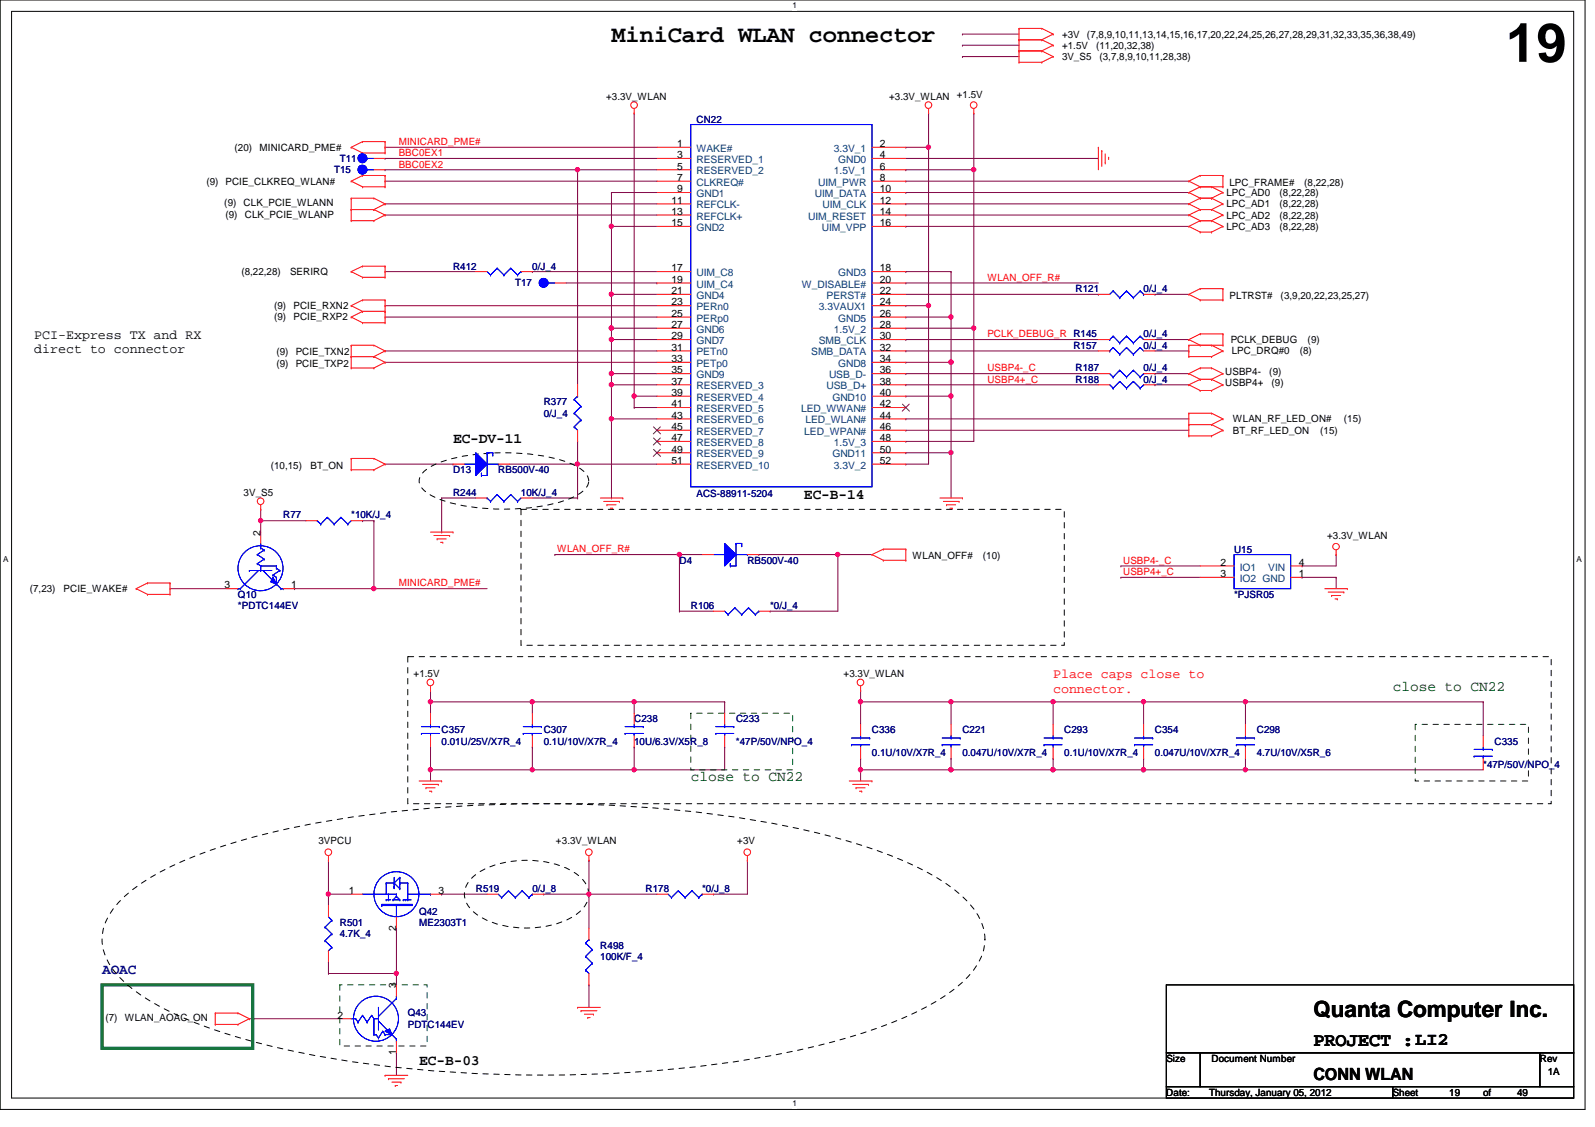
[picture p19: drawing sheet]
<svg xmlns="http://www.w3.org/2000/svg" width="297mm" height="210mm" viewBox="0 0 297 210" stroke-linecap="round" stroke-linejoin="round" font-family="sans-serif">
<defs><g id="words">
<text font-size="10.1" x="280.5" y="11.5">19</text>
<text font-size="4.4" x="113.9" y="7.9">MiniCard WLAN connector</text>
<text font-size="4.2" x="244.6" y="189.4">Quanta Computer Inc.</text>
<text font-size="3.6" x="244.6" y="194.8">PROJECT :LI2</text>
<text font-size="3.1" x="244.6" y="201.1">CONN WLAN</text>
<g font-size="2.7">
<text x="84.4" y="82.4">EC-DV-11</text>
<text x="149.7" y="93">EC-B-14</text>
<text x="78.1" y="198.4">EC-B-03</text>
</g>
<g font-size="2.7" fill="#004000">
<text x="259.4" y="128.7">close to CN22</text>
<text x="128.6" y="145.5">close to CN22</text>
</g>
<text font-size="2.7" fill="#000080" x="19" y="181.5">AOAC</text>
<g font-size="2.5">
<text x="6.4" y="65.8">direct to connector</text>
<text x="6.4" y="63.1">PCI-Express TX and RX</text>
</g>
<g font-size="2.5" fill="#f00">
<text x="196.1" y="129">connector.</text>
<text x="196.1" y="126.4">Place caps close to</text>
</g>
<g font-size="1.9">
<text x="197.8" y="7">+3V</text>
<text x="197.8" y="9.1">+1.5V</text>
<text x="197.8" y="11.2">3V_S5</text>
<text x="202.4" y="7">(7,8,9,10,11,13,14,15,16,17,20,22,24,25,26,27,28,29,31,32,33,35,36,38,49)</text>
<text x="204.1" y="9.1">(11,20,32,38)</text>
<text x="204.8" y="11.2">(3,7,8,9,10,11,28,38)</text>
<text x="112.9" y="18.6">+3.3V_WLAN</text>
<text x="165.6" y="18.6">+3.3V_WLAN</text>
<text x="178.2" y="18.2">+1.5V</text>
<text x="43.7" y="28.1">(20)</text>
<text x="48.3" y="28.1">MINICARD_PME#</text>
<text x="126.1" y="27.4">1</text>
<text x="126.1" y="29.5">3</text>
<text x="163.9" y="29.5">4</text>
<text x="163.9" y="27.4">2</text>
<text x="38.4" y="34.4">(9) PCIE_CLKREQ_WLAN#</text>
<text x="126.1" y="35.8">9</text>
<text x="126.1" y="31.6">5</text>
<text x="126.1" y="33.7">7</text>
<text x="163.9" y="33.7">8</text>
<text x="163.9" y="31.6">6</text>
<text x="163.9" y="35.8">10</text>
<text x="229" y="34.6">LPC_FRAME#</text>
<text x="242.9" y="34.6">(8,22,28)</text>
<text x="41.8" y="38.4">(9)</text>
<text x="42" y="40.5">(9)</text>
<text x="45.4" y="38.4">CLK_PCIE_WLANN</text>
<text x="45.6" y="40.5">CLK_PCIE_WLANP</text>
<text x="125.1" y="37.9">11</text>
<text x="125.1" y="40">13</text>
<text x="163.9" y="40">14</text>
<text x="163.9" y="37.9">12</text>
<text x="228.4" y="36.5">LPC_AD0</text>
<text x="228.4" y="38.6">LPC_AD1</text>
<text x="228.4" y="40.7">LPC_AD2</text>
<text x="238.3" y="36.5">(8,22,28)</text>
<text x="238.3" y="38.6">(8,22,28)</text>
<text x="238.3" y="40.7">(8,22,28)</text>
<text x="125.1" y="42.1">15</text>
<text x="163.9" y="42.1">16</text>
<text x="228.4" y="42.8">LPC_AD3</text>
<text x="238.3" y="42.8">(8,22,28)</text>
<text x="45" y="51.3">(8,22,28)</text>
<text x="54" y="51.3">SERIRQ</text>
<text x="125.1" y="50.5">17</text>
<text x="125.1" y="52.7">19</text>
<text x="163.9" y="50.5">18</text>
<text x="163.9" y="52.7">20</text>
<text x="51" y="59.7">(9)</text>
<text x="51" y="57.6">(9)</text>
<text x="54.6" y="59.7">PCIE_RXP2</text>
<text x="54.6" y="57.6">PCIE_RXN2</text>
<text x="125.1" y="54.8">21</text>
<text x="125.1" y="56.9">23</text>
<text x="125.1" y="59">25</text>
<text x="163.9" y="54.8">22</text>
<text x="163.9" y="59">26</text>
<text x="163.9" y="56.9">24</text>
<text x="229" y="55.7">PLTRST#</text>
<text x="238.5" y="55.7">(3,9,20,22,23,25,27)</text>
<text x="125.1" y="61.1">27</text>
<text x="125.1" y="63.2">29</text>
<text x="125.1" y="65.3">31</text>
<text x="163.9" y="63.2">30</text>
<text x="163.9" y="65.3">32</text>
<text x="163.9" y="61.1">28</text>
<text x="229.2" y="63.9">PCLK_DEBUG</text>
<text x="229.4" y="66">LPC_DRQ#0</text>
<text x="242" y="66">(8)</text>
<text x="243.5" y="63.9">(9)</text>
<text x="51.5" y="68.3">(9)</text>
<text x="51.5" y="66.2">(9)</text>
<text x="55.1" y="68.3">PCIE_TXP2</text>
<text x="55.1" y="66.2">PCIE_TXN2</text>
<text x="125.1" y="67.4">33</text>
<text x="125.1" y="69.6">35</text>
<text x="125.1" y="71.6">37</text>
<text x="163.9" y="67.4">34</text>
<text x="163.9" y="69.6">36</text>
<text x="163.9" y="71.6">38</text>
<text x="228.2" y="69.8">USBP4-</text>
<text x="228.2" y="71.9">USBP4+</text>
<text x="236.4" y="69.8">(9)</text>
<text x="236.8" y="71.9">(9)</text>
<text x="125.1" y="73.7">39</text>
<text x="125.1" y="75.9">41</text>
<text x="125.1" y="78">43</text>
<text x="163.9" y="73.7">40</text>
<text x="163.9" y="75.9">42</text>
<text x="163.9" y="78">44</text>
<text x="125.1" y="80.1">45</text>
<text x="125.1" y="82.2">47</text>
<text x="163.9" y="82.2">48</text>
<text x="163.9" y="80.1">46</text>
<text x="229.6" y="78.7">WLAN_RF_LED_ON#</text>
<text x="229.6" y="80.8">BT_RF_LED_ON</text>
<text x="245.9" y="80.8">(15)</text>
<text x="250.3" y="78.7">(15)</text>
<text x="50.4" y="87.3">(10,15)</text>
<text x="57.8" y="87.3">BT_ON</text>
<text x="125.1" y="84.3">49</text>
<text x="125.1" y="86.4">51</text>
<text x="163.9" y="86.4">52</text>
<text x="163.9" y="84.3">50</text>
<text x="45.4" y="92.4">3V_S5</text>
<text x="48.5" y="99.7" transform="rotate(-90 48.5 99.7)">2</text>
<text x="247.1" y="100.4">+3.3V_WLAN</text>
<text x="170" y="104.1">WLAN_OFF#</text>
<text x="183" y="104.1">(10)</text>
<text x="227.3" y="105.4">2</text>
<text x="227.3" y="107.5">3</text>
<text x="241.9" y="105.4">4</text>
<text x="241.9" y="107.5">1</text>
<text x="5.5" y="110.3">(7,23)</text>
<text x="11.9" y="110.3">PCIE_WAKE#</text>
<text x="41.8" y="109.6">3</text>
<text x="54.2" y="109.6">1</text>
<text x="77" y="126.1">+1.5V</text>
<text x="157.1" y="126.1">+3.3V_WLAN</text>
<text x="59.3" y="157.3">3VPCU</text>
<text x="103.5" y="157.3">+3.3V_WLAN</text>
<text x="137.3" y="157.3">+3V</text>
<text x="65" y="166.5">1</text>
<text x="81.7" y="166.5">3</text>
<text x="73.8" y="173.3" transform="rotate(-90 73.8 173.3)">2</text>
<text x="73.8" y="184.1" transform="rotate(-90 73.8 184.1)">3</text>
<text x="19.6" y="190.2">(7)</text>
<text x="23.2" y="190.2">WLAN_AOAC_ON</text>
<text x="62.9" y="189.7">2</text>
<text x="73.8" y="196.5" transform="rotate(-90 73.8 196.5)">1</text>
<text x="217.2" y="197.8">Size</text>
<text x="225.6" y="197.8">Document Number</text>
<text x="286.7" y="197.8">Rev</text>
<text x="288.2" y="200.3">1A</text>
<text x="217.2" y="204.1">Date:</text>
<text x="225.2" y="204.1">Thursday, January 05, 2012</text>
<text x="259.4" y="204.1">Sheet</text>
<text x="269.9" y="204.1">19</text>
<text x="276.2" y="204.1">of</text>
<text x="282.5" y="204.1">49</text>
</g>
<g font-size="1.9" fill="#000080">
<text x="129.7" y="23">CN22</text>
<text x="62.2" y="32.3">T15</text>
<text x="63.3" y="30.2">T11</text>
<text x="84.4" y="50.2">R412</text>
<text x="96" y="53.3">T17</text>
<text x="99.1" y="50.2">0/J_4</text>
<text x="200.3" y="54.4">R121</text>
<text x="213" y="54.4">0/J_4</text>
<text x="199.9" y="64.9">R157</text>
<text x="213" y="62.8">0/J_4</text>
<text x="213" y="64.9">0/J_4</text>
<text x="200.3" y="69.2">R187</text>
<text x="200.3" y="71.3">R188</text>
<text x="213" y="69.2">0/J_4</text>
<text x="213" y="71.3">0/J_4</text>
<text x="101.3" y="77.6">0/J_4</text>
<text x="101.3" y="75.5">R377</text>
<text x="84.4" y="88.1">D13</text>
<text x="92.8" y="88.1">RB500V-40</text>
<text x="84.4" y="92.4">R244</text>
<text x="97" y="92.4">10K/J_4</text>
<text x="129.7" y="92.6">ACS-88911-5204</text>
<text x="52.7" y="96.6">R77</text>
<text x="65.4" y="96.6">*10K/J_4</text>
<text x="126.5" y="105">D4</text>
<text x="139.2" y="105">RB500V-40</text>
<text x="229.8" y="102.9">U15</text>
<text x="44.3" y="113.5">*PDTC144EV</text>
<text x="44.3" y="111.3">Q10</text>
<text x="128.6" y="113.5">R106</text>
<text x="143.4" y="113.5">*0/J_4</text>
<text x="229.8" y="111.3">*PJSR05</text>
<text x="82.3" y="136.6">C357</text>
<text x="101.3" y="136.6">C307</text>
<text x="118.1" y="134.5">C238</text>
<text x="137.1" y="134.5">C233</text>
<text x="162.4" y="136.6">C336</text>
<text x="179.2" y="136.6">C221</text>
<text x="198.2" y="136.6">C293</text>
<text x="215.1" y="136.6">C354</text>
<text x="234.1" y="136.6">C298</text>
<text x="82.2" y="138.7">0.01U/25V/X7R_4</text>
<text x="101.3" y="138.7">0.1U/10V/X7R_4</text>
<text x="118.1" y="138.7">10U/6.3V/X5R_8</text>
<text x="137.1" y="138.7">*47P/50V/NPO_4</text>
<text x="162.4" y="140.8">0.1U/10V/X7R_4</text>
<text x="179.2" y="140.8">0.047U/10V/X7R_4</text>
<text x="198.2" y="140.8">0.1U/10V/X7R_4</text>
<text x="215.1" y="140.8">0.047U/10V/X7R_4</text>
<text x="234" y="140.8">4.7U/10V/X5R_6</text>
<text x="276.2" y="143">*47P/50V/NPO_4</text>
<text x="278.3" y="138.7">C335</text>
<text x="88.6" y="166.2">R519</text>
<text x="99.1" y="166.2">0/J_8</text>
<text x="120.2" y="166.2">R178</text>
<text x="130.8" y="166.2">*0/J_8</text>
<text x="63.3" y="172.5">R501</text>
<text x="78.1" y="172.5">ME2303T1</text>
<text x="78.1" y="170.3">Q42</text>
<text x="63.3" y="174.6">4.7K_4</text>
<text x="111.8" y="178.8">100K/F_4</text>
<text x="111.8" y="176.7">R498</text>
<text x="75.9" y="191.4">PDTC144EV</text>
<text x="75.9" y="189.3">Q43</text>
</g>
<g font-size="1.9" fill="#f00">
<text x="74.2" y="29.1">BBC0EX1</text>
<text x="74.2" y="27">MINICARD_PME#</text>
<text x="74.2" y="31.2">BBC0EX2</text>
<text x="183.9" y="52.3">WLAN_OFF_R#</text>
<text x="183.9" y="62.8">PCLK_DEBUG_R R145</text>
<text x="183.9" y="71.2">USBP4+_C</text>
<text x="183.9" y="69.2">USBP4-_C</text>
<text x="103.8" y="102.9">WLAN_OFF_R#</text>
<text x="209.2" y="105">USBP4-_C</text>
<text x="209.2" y="107.1">USBP4+_C</text>
<text x="74.2" y="109.2">MINICARD_PME#</text>
</g>
<g font-size="1.9" fill="#004080">
<text x="129.7" y="28.3">WAKE#</text>
<text x="155.3" y="28.3">3.3V_1</text>
<text x="129.7" y="30.4">RESERVED_1</text>
<text x="129.7" y="32.5">RESERVED_2</text>
<text x="129.7" y="34.6">CLKREQ#</text>
<text x="152.4" y="34.6">UIM_PWR</text>
<text x="155.3" y="32.5">1.5V_1</text>
<text x="156.1" y="30.4">GND0</text>
<text x="129.7" y="36.7">GND1</text>
<text x="129.7" y="38.8">REFCLK-</text>
<text x="129.7" y="40.9">REFCLK+</text>
<text x="150.5" y="40.9">UIM_RESET</text>
<text x="151.8" y="36.7">UIM_DATA</text>
<text x="153.2" y="38.8">UIM_CLK</text>
<text x="129.7" y="43">GND2</text>
<text x="153" y="43">UIM_VPP</text>
<text x="129.7" y="51.4">UIM_C8</text>
<text x="129.7" y="53.6">UIM_C4</text>
<text x="149.3" y="53.6">W_DISABLE#</text>
<text x="156.1" y="51.4">GND3</text>
<text x="129.7" y="55.7">GND4</text>
<text x="129.7" y="57.8">PERn0</text>
<text x="129.7" y="59.9">PERp0</text>
<text x="152.5" y="57.8">3.3VAUX1</text>
<text x="153.9" y="55.7">PERST#</text>
<text x="156.1" y="59.9">GND5</text>
<text x="129.7" y="62">GND6</text>
<text x="129.7" y="64.1">GND7</text>
<text x="152.5" y="64.1">SMB_CLK</text>
<text x="155.3" y="62">1.5V_2</text>
<text x="129.7" y="66.2">PETn0</text>
<text x="129.7" y="68.3">PETp0</text>
<text x="129.7" y="70.4">GND9</text>
<text x="151.1" y="66.2">SMB_DATA</text>
<text x="154.4" y="70.4">USB_D-</text>
<text x="156.1" y="68.3">GND8</text>
<text x="129.7" y="72.5">RESERVED_3</text>
<text x="129.7" y="74.6">RESERVED_4</text>
<text x="129.7" y="76.8">RESERVED_5</text>
<text x="149.2" y="76.8">LED_WWAN#</text>
<text x="153.9" y="72.5">USB_D+</text>
<text x="155" y="74.6">GND10</text>
<text x="129.7" y="78.9">RESERVED_6</text>
<text x="129.7" y="81">RESERVED_7</text>
<text x="129.7" y="83.1">RESERVED_8</text>
<text x="149.8" y="81">LED_WPAN#</text>
<text x="150" y="78.9">LED_WLAN#</text>
<text x="155.3" y="83.1">1.5V_3</text>
<text x="129.7" y="85.2">RESERVED_9</text>
<text x="129.7" y="87.3">RESERVED_10</text>
<text x="155" y="85.2">GND11</text>
<text x="155.3" y="87.3">3.3V_2</text>
<text x="230.9" y="106.3">IO1</text>
<text x="236.2" y="106.3">VIN</text>
<text x="230.9" y="108.4">IO2 GND</text>
</g>
<g font-size="1.5">
<text x="147.6" y="1.6">1</text>
<text x=".6" y="104.6">A</text>
<text x="293.6" y="104.6">A</text>
<text x="147.6" y="206.1">1</text>
</g>
</g></defs>
<path d="M0 0h295.2v206.6h-295.2zM2.2 2.1h290.9v202.4h-290.9z" fill="none" stroke="#000" stroke-width=".19"/>
<g fill="#fff">
<path d="M147.6 .2h.8v1.7h-.8z"/>
<path d="M147.6 204.7h.8v1.7h-.8z"/>
<path d="M.6 103.3h1v1.7h-1z"/>
<path d="M293.6 103.3h1v1.7h-1z"/>
</g>
<path d="M168.7 73.8h.1M177.1 67.5h.1M177.1 67.5v6.3h-8.4" fill="none" stroke="#800040" stroke-width=".19"/>
<circle cx="177.1" cy="67.5" r=".4" fill="#f0f"/>
<circle cx="177.1" cy="67.5" r=".4" fill="none" stroke="#f0f" stroke-width=".19"/>
<g fill="none" stroke="#800040" stroke-width=".19">
<path d="M168.7 71.7h.1M168.7 69.6h.1M168.7 71.7h35.9M168.7 69.6h35.9M69.6 109.6h21.1M69.6 109.6h.1M242.5 107.5h.1M242.5 105.4h.1M242.5 107.5h6.3M248.8 107.5h.1M248.8 103.3h.1M248.8 103.3v2.1h-6.3"/>
<path d="M248.8 107.5v2.1"/>
</g>
<circle cx="69.6" cy="109.6" r=".4" fill="#f0f"/>
<circle cx="69.6" cy="109.6" r=".4" fill="none" stroke="#f0f" stroke-width=".19"/>
<path d="M48.6 97h.1M48.6 97v2.1M48.6 97h8.4M67.5 97h.1M67.5 97h2.1M31.7 109.6h10.5M31.7 109.6h.1" fill="none" stroke="#800040" stroke-width=".19"/>
<circle cx="48.5" cy="97" r=".4" fill="#f0f"/>
<circle cx="48.5" cy="97" r=".4" fill="none" stroke="#f0f" stroke-width=".19"/>
<path d="M172.9 56.9h.1M172.9 56.9v29.5M69.6 97h.1M69.6 97v12.6" fill="none" stroke="#800040" stroke-width=".19"/>
<circle cx="172.9" cy="56.9" r=".4" fill="#f0f"/>
<circle cx="172.9" cy="56.9" r=".4" fill="none" stroke="#f0f" stroke-width=".19"/>
<path d="M80.2 139.1h.1M80.2 139.1v4.3" fill="none" stroke="#800040" stroke-width=".19"/>
<circle cx="80.2" cy="143.4" r=".4" fill="#f0f"/>
<circle cx="80.2" cy="143.4" r=".4" fill="none" stroke="#f0f" stroke-width=".19"/>
<path d="M99.1 143.4h19M99.1 143.4h.1" fill="none" stroke="#800040" stroke-width=".19"/>
<circle cx="118.1" cy="143.4" r=".4" fill="#f0f"/>
<circle cx="118.1" cy="143.4" r=".4" fill="none" stroke="#f0f" stroke-width=".19"/>
<circle cx="99.1" cy="143.4" r=".4" fill="#f0f"/>
<circle cx="99.1" cy="143.4" r=".4" fill="none" stroke="#f0f" stroke-width=".19"/>
<path d="M99.1 139.1h.1M99.1 130.7h.1M99.1 130.7v2.1M99.1 139.1v4.3M160.3 143.4h16.8M160.3 143.4h.1M160.3 143.4v2.1M213 143.4h.1M213 143.4h18.9" fill="none" stroke="#800040" stroke-width=".19"/>
<circle cx="177.1" cy="143.4" r=".4" fill="#f0f"/>
<circle cx="177.1" cy="143.4" r=".4" fill="none" stroke="#f0f" stroke-width=".19"/>
<circle cx="160.2" cy="143.4" r=".4" fill="#f0f"/>
<circle cx="160.2" cy="143.4" r=".4" fill="none" stroke="#f0f" stroke-width=".19"/>
<path d="M196.1 143.4h.1M196.1 143.4h16.9" fill="none" stroke="#800040" stroke-width=".19"/>
<circle cx="213" cy="143.4" r=".4" fill="#f0f"/>
<circle cx="213" cy="143.4" r=".4" fill="none" stroke="#f0f" stroke-width=".19"/>
<circle cx="196.1" cy="143.4" r=".4" fill="#f0f"/>
<circle cx="196.1" cy="143.4" r=".4" fill="none" stroke="#f0f" stroke-width=".19"/>
<path d="M177.1 143.4h.1M177.1 143.4h19" fill="none" stroke="#800040" stroke-width=".19"/>
<circle cx="196.1" cy="143.4" r=".4" fill="#f0f"/>
<circle cx="196.1" cy="143.4" r=".4" fill="none" stroke="#f0f" stroke-width=".19"/>
<circle cx="177.1" cy="143.4" r=".4" fill="#f0f"/>
<circle cx="177.1" cy="143.4" r=".4" fill="none" stroke="#f0f" stroke-width=".19"/>
<path d="M160.3 130.7h.1M160.3 130.7v4.2M177.1 130.7h.1M177.1 130.7h19M196.1 130.7h.1M196.1 130.7v4.2" fill="none" stroke="#800040" stroke-width=".19"/>
<circle cx="196.1" cy="130.7" r=".4" fill="#f0f"/>
<circle cx="196.1" cy="130.7" r=".4" fill="none" stroke="#f0f" stroke-width=".19"/>
<circle cx="177.1" cy="130.7" r=".4" fill="#f0f"/>
<circle cx="177.1" cy="130.7" r=".4" fill="none" stroke="#f0f" stroke-width=".19"/>
<path d="M160.3 128.6h.1M160.3 128.6v2.1M177.1 130.7h.1M177.1 130.7v4.2M213 130.7h.1M213 130.7v4.2M213 141.3h.1M213 141.3v2.1" fill="none" stroke="#800040" stroke-width=".19"/>
<circle cx="213" cy="143.4" r=".4" fill="#f0f"/>
<circle cx="213" cy="143.4" r=".4" fill="none" stroke="#f0f" stroke-width=".19"/>
<path d="M213 130.7h.1M213 130.7h18.9" fill="none" stroke="#800040" stroke-width=".19"/>
<circle cx="231.9" cy="130.7" r=".4" fill="#f0f"/>
<circle cx="231.9" cy="130.7" r=".4" fill="none" stroke="#f0f" stroke-width=".19"/>
<circle cx="213" cy="130.7" r=".4" fill="#f0f"/>
<circle cx="213" cy="130.7" r=".4" fill="none" stroke="#f0f" stroke-width=".19"/>
<path d="M160.3 130.7h16.8M160.3 130.7h.1" fill="none" stroke="#800040" stroke-width=".19"/>
<circle cx="160.2" cy="130.7" r=".4" fill="#f0f"/>
<circle cx="160.2" cy="130.7" r=".4" fill="none" stroke="#f0f" stroke-width=".19"/>
<g fill="none" stroke="#800040" stroke-width=".19">
<path d="M80.2 128.6h.1M80.2 130.7h.1M80.2 128.6v4.2M196.1 130.7h.1M196.1 130.7h16.9M231.9 130.7h44.3M231.9 130.7h.1M231.9 130.7v4.2M80.2 143.4h.1M80.2 143.4v2.1M160.3 141.3h.1M160.3 141.3v2.1"/>
<path d="M177.1 141.3h.1M177.1 141.3v2.1M196.1 141.3h.1M196.1 141.3v2.1M231.9 141.3h.1M231.9 141.3v2.1"/>
</g>
<circle cx="231.9" cy="143.4" r=".4" fill="#f0f"/>
<circle cx="231.9" cy="143.4" r=".4" fill="none" stroke="#f0f" stroke-width=".19"/>
<path d="M99.1 130.7h19M99.1 130.7h.1" fill="none" stroke="#800040" stroke-width=".19"/>
<circle cx="99.1" cy="130.7" r=".4" fill="#f0f"/>
<circle cx="99.1" cy="130.7" r=".4" fill="none" stroke="#f0f" stroke-width=".19"/>
<path d="M156 103.3h.1M156 103.3v10.5" fill="none" stroke="#800040" stroke-width=".19"/>
<circle cx="156" cy="103.3" r=".4" fill="#f0f"/>
<circle cx="156" cy="103.3" r=".4" fill="none" stroke="#f0f" stroke-width=".19"/>
<path d="M126.5 103.3h.1M126.5 113.8h.1M126.5 103.3v10.5M126.5 103.3h4.3M126.5 113.8h6.4M141.3 103.3h.1M141.3 103.3h21.1M156 103.3h.1" fill="none" stroke="#800040" stroke-width=".19"/>
<circle cx="126.5" cy="103.3" r=".4" fill="#f0f"/>
<circle cx="126.5" cy="103.3" r=".4" fill="none" stroke="#f0f" stroke-width=".19"/>
<g fill="none" stroke="#800040" stroke-width=".19">
<path d="M71.7 33.7h50.6M71.7 33.7h.1M118.1 21.1h.1M118.1 21.1v52.7M172.9 27.4h.1M172.9 27.4v29.5h-4.2M168.7 56.9h.1M215.1 69.6h.1M215.1 71.7h.1M215.1 69.6h6.3M215.1 71.7h6.3M48.6 94.9h.1"/>
<path d="M48.6 94.9v2.1M54.9 109.6h14.7M54.9 109.6h.1M103.3 103.3h.1M103.3 103.3h23.2M143.4 113.8h.1M143.4 113.8h12.6"/>
</g>
<circle cx="172.9" cy="27.4" r=".4" fill="#f0f"/>
<circle cx="172.9" cy="27.4" r=".4" fill="none" stroke="#f0f" stroke-width=".19"/>
<path d="M107.6 31.6h.1M107.6 31.6h14.7" fill="none" stroke="#800040" stroke-width=".19"/>
<circle cx="107.5" cy="31.6" r=".4" fill="#f0f"/>
<circle cx="107.5" cy="31.6" r=".4" fill="none" stroke="#f0f" stroke-width=".19"/>
<g fill="none" stroke="#800040" stroke-width=".19">
<path d="M71.7 29.5h50.6M71.7 29.5h.1M168.7 33.7h.1M168.7 35.9h.1M168.7 38h.1M168.7 33.7h52.7M168.7 35.9h52.7M168.7 38h52.7M71.7 56.9h50.6M71.7 59.1h50.6M71.7 50.6h16.9M71.7 50.6h.1"/>
<path d="M71.7 56.9h.1M71.7 59.1h.1M99.1 50.6h23.2M99.1 50.6h.1M168.7 40h.1M168.7 42.2h.1M168.7 40h52.7M168.7 42.2h52.7M71.7 67.5h50.6M71.7 65.4h50.6M71.7 67.5h.1M71.7 65.4h.1"/>
<path d="M118.1 75.9h.1M118.1 73.8h.1M118.1 73.8v2.1M118.1 75.9h4.2M168.7 67.5h.1M168.7 67.5h8.4M168.7 84.3h.1M168.7 84.3h8.4M177.1 84.3h.1M177.1 84.3v8.5"/>
</g>
<circle cx="177.1" cy="84.3" r=".4" fill="#f0f"/>
<circle cx="177.1" cy="84.3" r=".4" fill="none" stroke="#f0f" stroke-width=".19"/>
<path d="M168.7 27.4h.1M172.9 21.1h.1M172.9 21.1v6.3h-4.2M113.9 42.2h.1M113.9 42.2h8.4" fill="none" stroke="#800040" stroke-width=".19"/>
<circle cx="113.8" cy="42.1" r=".4" fill="#f0f"/>
<circle cx="113.8" cy="42.1" r=".4" fill="none" stroke="#f0f" stroke-width=".19"/>
<path d="M71.7 38h50.6M71.7 38h.1M113.9 35.9h.1M113.9 35.9v18.9M71.7 40h50.6M71.7 40h.1M113.9 42.2h.1M177.1 73.8h.1M177.1 73.8v10.5" fill="none" stroke="#800040" stroke-width=".19"/>
<circle cx="177.1" cy="73.8" r=".4" fill="#f0f"/>
<circle cx="177.1" cy="73.8" r=".4" fill="none" stroke="#f0f" stroke-width=".19"/>
<path d="M113.9 61.1h.1M113.9 61.1v2.1" fill="none" stroke="#800040" stroke-width=".19"/>
<circle cx="113.8" cy="61.1" r=".4" fill="#f0f"/>
<circle cx="113.8" cy="61.1" r=".4" fill="none" stroke="#f0f" stroke-width=".19"/>
<path d="M181.4 21.1h.1M181.4 21.1v10.5M113.9 63.2h.1M113.9 63.2v6.4M118.1 73.8h.1M118.1 73.8h4.2" fill="none" stroke="#800040" stroke-width=".19"/>
<circle cx="118.1" cy="73.8" r=".4" fill="#f0f"/>
<circle cx="118.1" cy="73.8" r=".4" fill="none" stroke="#f0f" stroke-width=".19"/>
<path d="M168.7 31.6h.1M168.7 31.6h12.7M181.4 31.6h.1M181.4 31.6v29.5M168.7 52.7h.1M168.7 50.6h.1M168.7 50.6h8.4M168.7 52.7h35.9M177.1 50.6h.1M177.1 50.6v8.5M113.9 78h.1M113.9 78h8.4" fill="none" stroke="#800040" stroke-width=".19"/>
<circle cx="181.3" cy="61.1" r=".4" fill="#f0f"/>
<circle cx="181.3" cy="61.1" r=".4" fill="none" stroke="#f0f" stroke-width=".19"/>
<circle cx="181.3" cy="31.6" r=".4" fill="#f0f"/>
<circle cx="181.3" cy="31.6" r=".4" fill="none" stroke="#f0f" stroke-width=".19"/>
<path d="M177.1 59.1h.1M177.1 59.1v8.4M168.7 61.1h.1M168.7 61.1h12.7M181.4 61.1h.1M181.4 61.1v21.1h-12.7M168.7 82.2h.1M168.7 86.4h.1M168.7 86.4h4.2" fill="none" stroke="#800040" stroke-width=".19"/>
<circle cx="177.1" cy="67.5" r=".4" fill="#f0f"/>
<circle cx="177.1" cy="67.5" r=".4" fill="none" stroke="#f0f" stroke-width=".19"/>
<circle cx="177.1" cy="59" r=".4" fill="#f0f"/>
<circle cx="177.1" cy="59" r=".4" fill="none" stroke="#f0f" stroke-width=".19"/>
<path d="M168.7 59.1h.1M168.7 59.1h8.4M113.9 69.6h.1M113.9 69.6h8.4" fill="none" stroke="#800040" stroke-width=".19"/>
<circle cx="113.8" cy="69.6" r=".4" fill="#f0f"/>
<circle cx="113.8" cy="69.6" r=".4" fill="none" stroke="#f0f" stroke-width=".19"/>
<path d="M113.9 63.2h.1M113.9 63.2h8.4" fill="none" stroke="#800040" stroke-width=".19"/>
<circle cx="113.8" cy="63.2" r=".4" fill="#f0f"/>
<circle cx="113.8" cy="63.2" r=".4" fill="none" stroke="#f0f" stroke-width=".19"/>
<path d="M113.9 54.8h.1M113.9 54.8v6.3M113.9 54.8h8.4M113.9 61.1h.1M113.9 61.1h8.4" fill="none" stroke="#800040" stroke-width=".19"/>
<circle cx="113.8" cy="61.1" r=".4" fill="#f0f"/>
<circle cx="113.8" cy="61.1" r=".4" fill="none" stroke="#f0f" stroke-width=".19"/>
<circle cx="113.8" cy="54.8" r=".4" fill="#f0f"/>
<circle cx="113.8" cy="54.8" r=".4" fill="none" stroke="#f0f" stroke-width=".19"/>
<path d="M71.7 27.4h50.6M71.7 27.4h.1M113.9 35.9h.1M113.9 35.9h8.4M113.9 71.7h.1M113.9 71.7h8.4M168.7 63.2h.1M168.7 65.4h.1M168.7 63.2h35.9M168.7 65.4h35.9" fill="none" stroke="#800040" stroke-width=".19"/>
<circle cx="113.8" cy="71.6" r=".4" fill="#f0f"/>
<circle cx="113.8" cy="71.6" r=".4" fill="none" stroke="#f0f" stroke-width=".19"/>
<path d="M113.9 71.7h.1M113.9 71.7v6.3M118.1 130.7h.1M118.1 130.7v2.1" fill="none" stroke="#800040" stroke-width=".19"/>
<circle cx="118.1" cy="130.7" r=".4" fill="#f0f"/>
<circle cx="118.1" cy="130.7" r=".4" fill="none" stroke="#f0f" stroke-width=".19"/>
<path d="M113.9 69.6h.1M113.9 69.6v2.1M208.7 105.4h.1M208.7 107.5h.1M208.7 105.4h14.8M208.7 107.5h14.8M80.2 130.7h18.9M80.2 130.7h.1M118.1 139.1h.1M118.1 139.1v4.3" fill="none" stroke="#800040" stroke-width=".19"/>
<circle cx="80.2" cy="130.7" r=".4" fill="#f0f"/>
<circle cx="80.2" cy="130.7" r=".4" fill="none" stroke="#f0f" stroke-width=".19"/>
<g fill="none" stroke="#800040" stroke-width=".19">
<path d="M179.2 6.3h.1M179.2 8.4h.1M179.2 10.5h.1M179.2 6.3h10.6M179.2 8.4h10.6M179.2 10.5h10.6M168.7 29.5h35.9M204.6 29.5h.1M168.7 54.8h35.9M204.6 54.8h.1M215.1 54.8h.1M215.1 54.8h6.3"/>
<path d="M113.9 78v14.8M113.9 92.8h.1M118.1 130.7h.1M118.1 130.7h16.9M135 130.7h.1M135 139.1h.1M135 139.1v4.3h-16.9M135 130.7v2.1M276.2 130.7h.1M276.2 130.7v6.3M80.2 143.4h18.9M80.2 143.4h.1"/>
<path d="M118.1 143.4h.1M231.9 143.4h44.3M231.9 143.4h.1"/>
</g>
<circle cx="113.8" cy="78" r=".4" fill="#f0f"/>
<circle cx="113.8" cy="78" r=".4" fill="none" stroke="#f0f" stroke-width=".19"/>
<g fill="none" stroke="#800040" stroke-width=".19">
<path d="M71.7 31.6h35.9M71.7 31.6h.1M107.6 31.6h.1M107.6 31.6v40.1M215.1 63.2h6.3M215.1 65.4h6.3M221.4 63.2h.1M221.4 65.4h.1M71.7 86.4h12.7M84.4 86.4h.1M94.9 86.4h27.4M107.6 86.4h.1"/>
<path d="M107.6 82.2h.1M107.6 82.2v4.2"/>
</g>
<circle cx="107.5" cy="86.4" r=".4" fill="#f0f"/>
<circle cx="107.5" cy="86.4" r=".4" fill="none" stroke="#f0f" stroke-width=".19"/>
<g fill="none" stroke="#800040" stroke-width=".19">
<path d="M105.4 52.7h16.9M122.3 52.7h.1M82.3 92.8h6.3M82.3 92.8h.1M82.3 99.1h.1M82.3 92.8v6.3M99.1 92.8h8.5M107.6 92.8h.1M107.6 86.4h.1M107.6 86.4v6.4M61.2 166.5h.1M61.2 166.5h4.2"/>
<path d="M73.8 172.9h.1M73.8 172.9v8.4"/>
</g>
<circle cx="73.8" cy="181.3" r=".4" fill="#f0f"/>
<circle cx="73.8" cy="181.3" r=".4" fill="none" stroke="#f0f" stroke-width=".19"/>
<path d="M109.7 166.5h.1M109.7 166.5v6.4M109.7 166.5h12.6M61.2 181.3h.1M61.2 181.3h12.6M73.8 181.3h.1M73.8 196.1h.1M73.8 181.3v2.1M73.8 196.1v4.2M109.7 183.4h.1M109.7 183.4v4.2" fill="none" stroke="#800040" stroke-width=".19"/>
<circle cx="109.7" cy="166.5" r=".4" fill="#f0f"/>
<circle cx="109.7" cy="166.5" r=".4" fill="none" stroke="#f0f" stroke-width=".19"/>
<path d="M61.2 166.5h.1M61.2 179.2h.1M61.2 160.2h.1M61.2 160.2v8.5M61.2 179.2v2.1M46.4 189.7h16.9M46.4 189.7h.1" fill="none" stroke="#800040" stroke-width=".19"/>
<circle cx="61.1" cy="166.5" r=".4" fill="#f0f"/>
<circle cx="61.1" cy="166.5" r=".4" fill="none" stroke="#f0f" stroke-width=".19"/>
<path d="M168.7 78h.1M168.7 78h52.7M168.7 80.1h.1M168.7 80.1h52.7M82.3 166.5h8.4M82.3 166.5h.1M101.3 166.5h.1M109.7 160.2h.1M109.7 160.2v6.3h-8.4M132.9 166.5h.1M139.2 160.2h.1M139.2 160.2v6.3h-6.3" fill="none" stroke="#800040" stroke-width=".19"/>
<g fill="none" stroke="#f00" stroke-width=".19">
<path d="M189.8 7.4h.1M189.8 5.3h.1M189.8 9.5h.1M189.8 11.6h.1M189.8 5.3h4.2M189.8 7.4h4.2M189.8 5.3v6.3M189.8 9.5h4.2M189.8 11.6h4.2M194 5.3h.1M194 7.4h.1M194 9.5h.1"/>
<path d="M194 11.6h.1M194 5.3l2.1 1M194 7.4l2.1 1M194 9.5l2.1 1M196.1 6.3h.1M196.1 8.4h.1M196.1 10.5h.1M196.1 6.3l-2.1 1.1M196.1 8.4l-2.1 1.1M196.1 10.5l-2.1 1.1M65.4 33.7h.1M65.4 27.4h.1"/>
<path d="M65.4 39h.1M65.4 36.9h.1M65.4 36.9h4.2M65.4 39h4.2M65.4 36.9v4.2M65.4 33.7l2.1 1.1M65.4 27.4l2.1 1.1M67.5 32.7l-2.1 1M67.5 26.4l-2.1 1M67.5 32.7h.1M67.5 34.8h.1M67.5 26.4h.1"/>
<path d="M67.5 28.5h.1M67.5 32.7h4.2M67.5 26.4h4.2M67.5 34.8h4.2M67.5 28.5h4.2M69.6 36.9h.1M69.6 39h.1M69.6 36.9l2.1 1.1M69.6 39l2.1 1M71.7 32.7h.1M71.7 34.8h.1M71.7 26.4h.1"/>
<path d="M71.7 28.5h.1M71.7 38h.1M71.7 26.4v2.1M71.7 32.7v2.1M71.7 38l-2.1 1M118.1 21.1h.1M118.1 20.2v.9M172.9 21.1h.1M172.9 20.2v.9M181.4 21.1h.1M181.4 20.2v.9M204.6 27.4h.1"/>
<path d="M204.6 27.4v4.2M205.2 28.1h.1M205.2 28.1v2.9M205.8 30.4h.1M205.8 28.7v1.7M206.5 29.3h.1M206.5 29.3v.4M221.4 35.9h.1M221.4 38h.1M221.4 33.7h.1M221.4 35.9l2.1 1M221.4 38l2.1 1"/>
<path d="M221.4 33.7l2.1 1.1M223.5 34.8h.1M223.5 36.9h.1M223.5 39h.1M223.5 32.7h.1M223.5 34.8h4.2M223.5 34.8l-2.1 1.1M223.5 36.9h2.1M223.5 36.9l-2.1 1.1M223.5 39h2.1M223.5 39l-2.1 1M223.5 32.7l-2.1 1"/>
<path d="M223.5 32.7h4.2M225.6 34.8h.1M225.6 36.9h.1M225.6 39h.1M225.6 34.8l2.1 1.1M225.6 36.9l2.1 1.1M225.6 39l2.1 1M227.7 35.9l-2.1 1M227.7 38l-2.1 1M227.7 35.9h.1M227.7 38h.1M227.7 34.8h.1"/>
<path d="M227.7 32.7h.1M227.7 32.7v2.1M65.4 59.1h.1M65.4 56.9h.1M65.4 41.1h.1M65.4 50.6h.1M65.4 50.6l2.1 1M65.4 59.1l2.1 1M65.4 56.9l2.1 1.1M65.4 41.1h4.2M67.5 58l-2.1 1.1M67.5 55.9l-2.1 1"/>
<path d="M67.5 58h.1M67.5 55.9h.1M67.5 49.6h.1M67.5 51.6h.1M67.5 58h4.2M67.5 55.9h4.2M67.5 49.6l-2.1 1M67.5 51.6h4.2M67.5 49.6h4.2M69.6 41.1h.1M71.7 58h.1M71.7 55.9h.1"/>
<path d="M71.7 40h.1M71.7 51.6h.1M71.7 49.6h.1M71.7 49.6v2M71.7 55.9v4.2M71.7 40l-2.1 1.1M221.4 40h.1M221.4 42.2h.1M221.4 54.8h.1M221.4 40l2.1 1.1M221.4 42.2l2.1 1M221.4 54.8l2.1 1.1"/>
<path d="M223.5 41.1h.1M223.5 43.2h.1M223.5 55.9h.1M223.5 53.8h.1M223.5 41.1h2.1M223.5 41.1l-2.1 1.1M223.5 43.2h2.1M223.5 55.9h4.2M223.5 53.8l-2.1 1M223.5 53.8h4.2M225.6 41.1h.1M225.6 43.2h.1"/>
<path d="M225.6 41.1l2.1 1.1M227.7 40l-2.1 1.1M227.7 42.2l-2.1 1M227.7 40h.1M227.7 42.2h.1M227.7 55.9h.1M227.7 53.8h.1M227.7 53.8v2.1M65.4 68.5h.1M65.4 66.4h.1M65.4 64.3h.1M65.4 66.4h4.2"/>
<path d="M65.4 64.3v4.2M65.4 64.3h4.2M65.4 68.5h4.2M67.5 60.1h.1M67.5 60.1h4.2M69.6 66.4h.1M69.6 68.5h.1M69.6 64.3h.1M69.6 66.4l2.1 1.1M69.6 64.3l2.1 1.1M71.7 67.5h.1M71.7 65.4h.1"/>
<path d="M71.7 60.1h.1M71.7 67.5l-2.1 1M71.7 65.4l-2.1 1M221.4 69.6h.1M221.4 71.7h.1M221.4 63.2h.1M221.4 66.4h.1M221.4 64.3h.1M221.4 77h.1M221.4 79.1h.1M221.4 64.3h6.3M221.4 69.6l2.1 1.1"/>
<path d="M221.4 71.7l2.1 1M221.4 63.2l2.1 1.1M221.4 64.3v2.1M221.4 77v4.2M221.4 79.1h4.2M221.4 66.4h4.2M221.4 77h4.2M223.5 70.7h.1M223.5 68.5h.1M223.5 72.7h.1M223.5 62.2h.1M223.5 64.3h.1"/>
<path d="M223.5 70.7h2.1M223.5 68.5l-2.1 1.1M223.5 72.7h2.1M223.5 70.7l-2.1 1M223.5 62.2l-2.1 1M223.5 68.5h2.1M223.5 62.2h4.2M225.6 70.7h.1M225.6 68.5h.1M225.6 72.7h.1M225.6 64.3h.1M225.6 66.4h.1"/>
<path d="M225.6 77h.1M225.6 79.1h.1M225.6 64.3l2.1 1.1M225.6 68.5l2.1 1.1M225.6 70.7l2.1 1M225.6 77l2.1 1M225.6 79.1l2.1 1M227.7 69.6l-2.1 1.1M227.7 71.7l-2.1 1M227.7 78l-2.1 1.1M227.7 69.6h.1M227.7 71.7h.1"/>
<path d="M227.7 64.3h.1M227.7 62.2h.1M227.7 65.4h.1M227.7 78h.1M227.7 62.2v2.1M227.7 65.4l-2.1 1M48.6 94.9h.1M48.6 94v.9M65.4 87.5h.1M65.4 85.4h.1M65.4 85.4v2.1M65.4 85.4h4.2"/>
<path d="M65.4 87.5h4.2M69.6 87.5h.1M69.6 85.4h.1M69.6 85.4l2.1 1M71.7 86.4h.1M71.7 86.4l-2.1 1.1M80.2 99.1h4.2M80.8 99.7h2.9M83.7 99.7h.1M84.4 99.1h.1M111.8 92.8h4.2M112.4 93.4h3"/>
<path d="M113 94h1.7M113 94h.1M113.7 94.7h.4M114.1 94.7h.1M115.4 93.4h.1M116 92.8h.1M175 92.8h4.2M175.7 93.4h2.9M176.3 94h1.7M176.3 94h.1M176.9 94.7h.4M177.3 94.7h.1"/>
<path d="M178.6 93.4h.1M179.2 92.8h.1M221.4 81.2h.1M221.4 81.2h4.2M225.6 81.2h.1M227.7 80.1l-2.1 1.1M227.7 80.1h.1M25.4 109.6h.1M25.4 109.6l2.1 1.1M27.5 108.6h.1M27.5 110.7h.1M27.5 108.6l-2.1 1"/>
<path d="M27.5 110.7h4.2M27.5 108.6h4.2M31.7 110.7h.1M31.7 108.6h.1M31.7 108.6v2.1M81.4 100.4h.1M81.4 100.4h1.7M82 101h.5M82.5 101h.1M162.4 103.3h.1M162.4 103.3l2.1 1.1M164.5 102.3h4.2"/>
<path d="M164.5 104.4h.1M164.5 102.3h.1M164.5 104.4h4.2M164.5 102.3l-2.1 1M168.7 104.4h.1M168.7 102.3h.1M168.7 102.3v2.1M246.7 109.6h4.2M247.4 110.3h2.9M248 110.9h1.7M248 110.9h.1M248.6 111.5h.4"/>
<path d="M248.8 103.3h.1M248.8 102.4v.9M249 111.5h.1M250.3 110.3h.1M250.9 109.6h.1M80.2 128.6h.1M80.2 127.8v.8M160.3 128.6h.1M160.3 127.8v.8M61.2 159.4v.8M78.1 145.5h4.2M78.7 146.1h2.9"/>
<path d="M79.3 146.7h1.7M79.3 146.7h.1M80 147.4h.4M80.4 147.4h.1M81.6 146.1h.1M82.3 145.5h.1M109.7 159.4v.8M139.2 159.4v.8M158.2 145.5h4.2M158.8 146.1h3M159.4 146.7h.1M159.4 146.7h1.7"/>
<path d="M160.1 147.4h.4M160.5 147.4h.1M161.8 146.1h.1M162.4 145.5h.1M61.2 160.2h.1M109.7 160.2h.1M139.2 160.2h.1M40.1 188.7h.1M40.1 190.8h.1M40.1 188.7v2.1M40.1 190.8h4.2M40.1 188.7h4.2"/>
<path d="M44.3 188.7h.1M44.3 190.8h.1M44.3 188.7l2.1 1M46.4 189.7l-2.1 1.1M46.4 189.7h.1M107.6 187.6h.1M107.6 187.6h4.2M108.2 188.3h3M108.2 188.3h.1M108.8 188.9h1.7M109.5 189.5h.4M109.5 189.5h.1"/>
<path d="M110.5 188.9h.1M71.7 200.3h.1M71.7 200.3h4.2M72.3 200.9h3M72.3 200.9h.1M73 201.5h1.7M73.6 202.2h.1M73.6 202.2h.4M74.7 201.5h.1"/>
<circle cx="118.1" cy="19.6" r=".62"/>
<circle cx="172.9" cy="19.6" r=".62"/>
<circle cx="181.3" cy="19.6" r=".62"/>
<circle cx="48.5" cy="93.4" r=".62"/>
<circle cx="248.8" cy="101.8" r=".61"/>
<circle cx="80.2" cy="127.1" r=".62"/>
<circle cx="160.2" cy="127.1" r=".62"/>
<circle cx="61.1" cy="158.7" r=".62"/>
<circle cx="109.7" cy="158.7" r=".62"/>
<circle cx="139.2" cy="158.7" r=".62"/>
</g>
<path d="M217.2 183.4h75.9v12.7h-75.9zM217.2 196.1h6.3v6.3h-6.3zM223.5 196.1h63.3v6.3h-63.3zM286.8 196.1h6.3v6.3h-6.3zM217.2 202.4h42.2v2.1h-42.2zM259.4 202.4h33.7v2.1h-33.7z" fill="none" stroke="#000" stroke-width=".19"/>
<path d="M79 87.8a14.1 14.1 0 0 1 6.4-2.7 42.4 42.4 0 0 1 19.6 .8 9 9 0 0 1 4.2 2.5 2.08 2.08 0 0 1-.5 2.9 15.6 15.6 0 0 1-7.9 3 39.8 39.8 0 0 1-19.3-1.4 6 6 0 0 1-3.3-2.7 2.2 2.2 0 0 1 .8-2.4zM97 94.9h101.2v25.3h-101.2zM75.9 122.3h213v27.4h-213zM21.9 168.2a38.1 38.1 0 0 1 14.2-8.7 141.6 141.6 0 0 1 33.1-7.8 253.7 253.7 0 0 1 73.5 1.4 106.4 106.4 0 0 1 29.5 9.1 26.8 26.8 0 0 1 9.6 7.7 8.6 8.6 0 0 1 0 10.1 22.3 22.3 0 0 1-7.1 6.3 75.5 75.5 0 0 1-19.2 7.6 212.3 212.3 0 0 1-54.3 6.3 222.8 222.8 0 0 1-50.2-5.2 85.1 85.1 0 0 1-23.3-8.7 22.3 22.3 0 0 1-7-6.3 8.6 8.6 0 0 1 0-10.1zM88.1 163.3a15.1 15.1 0 0 1 9.9-3.1 15.2 15.2 0 0 1 10.1 3.1 4 4 0 0 1 0 6.4 15.2 15.2 0 0 1-10.1 3.1 15.1 15.1 0 0 1-9.9-3.1 4 4 0 0 1 0-6.4z" fill="none" stroke="#000" stroke-width=".19" stroke-dasharray="1 1 1 1 1 1 1 1"/>
<path d="M128.6 132.8h19v10.6h-19zM263.6 134.9h21v10.6h-21z" fill="none" stroke="#004000" stroke-width=".19" stroke-dasharray="1 1 1 1 1 1 1 1"/>
<path d="M63.3 183.4h16.2v11.4h-16.2z" fill="none" stroke="#008000" stroke-width=".19" stroke-dasharray="1 1 1 1 1 1 1 1"/>
<path d="M19 183.4h28.1v11.8h-28.1z" fill="none" stroke="#008000" stroke-width=".59"/>
<path d="M50.8 107.5l.7 1.3-1.1-.4z" fill="#00f"/>
<g fill="none" stroke="#00f" stroke-width=".19">
<path d="M44.3 109.6h.1M44.3 109.6h.4M44.7 109.6h.1M46.4 106.3h.1M46.4 106.3h4.2M47.9 103.3h.1M47.9 105h.1M47.9 103.3l1.3 .8M47.9 105l.7 .4M48.1 106.3l-3.4 3.3M48.6 102.1h.1M48.6 105.4h.1"/>
<path d="M48.6 106.3h.1M48.6 101.2v.9M48.6 105.4v.9M48.6 102.1l.6 .3M48.6 105.4h2.9M49 106.3l1.6 1.6M49.2 102.4h.1M49.2 104.1h.1M49.2 102.4l-1.3 .9M49.2 104.1l-1.3 .9M50.6 107.9h.1M50.8 107.1h.1"/>
<path d="M50.8 107.1l.7 .4M50.8 107.5l.7 1.3-1.1-.4zM51.5 105.4h.1M51.5 105.8h.1M51.5 107.5h.1M51.5 108.8h.1M51.5 108.8l.8 .8M51.5 105.4v.4M51.5 107.5v1.3M51.5 105.8l.6 .5M52.1 106.3h.1M52.1 106.3l-1.3 .8"/>
<path d="M52.3 109.6h.1M52.3 109.6h.4M52.7 109.6h.1"/>
<circle cx="48.5" cy="105.8" r="4.2"/>
</g>
<path d="M50.8 107.5l.7 1.3-1.1-.4z" fill="#00f"/>
<g fill="none" stroke="#00f" stroke-width=".19">
<path d="M206.7 63.2h.1M206.7 69.6l.6 .6M207.3 62.6l1.2 1.3M207.3 62.6h.1M207.3 70.2h.1M207.3 62.6l-.6 .6M208.5 63.9h.1M208.5 69h.1M208.5 69l1.3 1.2M208.5 69l-1.2 1.2M209.8 62.6l1.3 1.3M209.8 62.6h.1"/>
<path d="M209.8 70.2h.1M209.8 62.6l-1.3 1.3M211.1 63.9h.1M211.1 69h.1M211.1 69l1.2 1.2M211.1 69l-1.3 1.2M212.3 62.6l.7 .6M212.3 62.6h.1M212.3 70.2h.1M212.3 62.6l-1.2 1.3M213 69.6h.1M213 69.6l-.7 .6"/>
<path d="M44.3 109.6h.1M44.3 109.6h.4M44.7 109.6h.1M46.4 106.3h.1M46.4 106.3h4.2M47.9 103.3h.1M47.9 105h.1M47.9 103.3l1.3 .8M47.9 105l.7 .4M48.1 106.3l-3.4 3.3M48.6 102.1h.1M48.6 105.4h.1"/>
<path d="M48.6 106.3h.1M48.6 101.2v.9M48.6 105.4v.9M48.6 102.1l.6 .3M48.6 105.4h2.9M49 106.3l1.6 1.6M49.2 102.4h.1M49.2 104.1h.1M49.2 102.4l-1.3 .9M49.2 104.1l-1.3 .9M50.6 107.9h.1M50.8 107.1h.1"/>
<path d="M50.8 107.1l.7 .4M50.8 107.5l.7 1.3-1.1-.4zM51.5 105.4h.1M51.5 105.8h.1M51.5 107.5h.1M51.5 108.8h.1M51.5 108.8l.8 .8M51.5 105.4v.4M51.5 107.5v1.3M51.5 105.8l.6 .5M52.1 106.3h.1M52.1 106.3l-1.3 .8"/>
<path d="M52.3 109.6h.1M52.3 109.6h.4M52.7 109.6h.1M97.4 136.6h.1M97.4 135.3h3.4M97.4 136.6h3.4M99.1 135.3h.1M99.1 136.6h.1M99.1 134.9v.4M99.1 136.6v.4M100.8 135.3h.1M158.6 138.7h.1"/>
<path d="M158.6 137.5h3.4M158.6 138.7h3.4M160.3 137.5h.1M160.3 138.7h.1M160.3 137v.5M160.3 138.7v.4M162 137.5h.1M60.5 172.7h.1M60.5 175.2h.1M60.5 172.7l1.3 1.2M60.5 175.2l1.3 1.2M61.2 177.1h.1"/>
<path d="M61.2 170.8l.6 .6M61.8 171.4h.1M61.8 173.9h.1M61.8 176.4h.1M61.8 171.4l-1.3 1.3M61.8 173.9l-1.3 1.3M61.8 176.4l-.6 .7M92.8 166.5l.6 .7M93.4 167.2h.1M94.7 165.9l-1.3 1.3M94.7 165.9h.1M94.7 165.9l1.3 1.3"/>
<path d="M96 167.2h.1M97.2 165.9h.1M97.2 165.9l1.3 1.3M97.2 165.9l-1.2 1.3M98.5 167.2h.1M99.1 166.5l-.6 .7M99.1 166.5h.1"/>
<circle cx="48.5" cy="105.8" r="4.2"/>
</g>
<g fill="none" stroke="#f00" stroke-width=".19">
<path d="M204.6 63.2h2.1M204.6 69.6h2.1M213 63.2h2.1M213 69.6h2.1M48.6 99.1v2.1M42.2 109.6h2.1M52.7 109.6h2.2M99.1 132.8v2.1M99.1 137v2.1M160.3 134.9v2.1M160.3 139.1v2.2M61.2 168.7v2.1"/>
<path d="M61.2 177.1v2.1M90.7 166.5h2.1M99.1 166.5h2.2"/>
</g>
<circle cx="67.5" cy="31.6" r=".83" fill="#00f"/>
<g fill="none" stroke="#00f" stroke-width=".19">
<path d="M68.4 31.6h1.2M68.4 31.6h.1"/>
<circle cx="67.5" cy="31.6" r=".83"/>
</g>
<circle cx="67.5" cy="31.6" r=".83" fill="#00f"/>
<g fill="none" stroke="#00f" stroke-width=".19">
<path d="M68.4 31.6h1.2M68.4 31.6h.1"/>
<circle cx="67.5" cy="31.6" r=".83"/>
</g>
<path d="M69.6 31.6h2.1" fill="none" stroke="#f00" stroke-width=".19"/>
<path d="M71.7 192.1l.9-.5 .4 1.1z" fill="#00f"/>
<g fill="none" stroke="#00f" stroke-width=".19">
<path d="M65.4 189.7h.8M66.2 189.7h.1M66.2 189.7l.5 .7M66.7 190.4h.1M67.5 189.1h.1M67.5 189.1l.9 1.3M67.5 189.1l-.8 1.3M68.4 190.4h.1M69.2 189.1h.1M69.2 189.1l.4 .6M69.2 189.1l-.8 1.3M69.6 189.7h.1"/>
<path d="M69.6 192.7h.1M69.6 189.7h.9M69.6 189.7v3M69.6 192.7h.5M70.1 192.7h.1M70.1 192.7l.4 .6M70.5 189.7h.1M70.5 187.6h.1M70.5 193.3h.1M70.5 187.6v4.3M70.5 190.2l1.6 1.7M71.3 192.1h.1"/>
<path d="M71.3 192.1l.4 .6M71.3 192.1l-.8 1.2M71.7 192.7h.1M71.7 192.7h1.3M71.7 192.1l.9-.5 .4 1.1zM72.1 191.9h.1M73 192.7h.1M73 192.7l.8 .8M73.8 194h.1M73.8 193.5h.1M73.8 186h.1M73.8 185.5h.1"/>
<path d="M73.8 185.5v.5M73.8 193.5v.5M73.8 186l-3.3 3.3"/>
<circle cx="70" cy="189.7" r="4.2"/>
</g>
<path d="M71.7 192.1l.9-.5 .4 1.1z" fill="#00f"/>
<g fill="none" stroke="#00f" stroke-width=".19">
<path d="M65.4 189.7h.8M66.2 189.7h.1M66.2 189.7l.5 .7M66.7 190.4h.1M67.5 189.1h.1M67.5 189.1l.9 1.3M67.5 189.1l-.8 1.3M68.4 190.4h.1M69.2 189.1h.1M69.2 189.1l.4 .6M69.2 189.1l-.8 1.3M69.6 189.7h.1"/>
<path d="M69.6 192.7h.1M69.6 189.7h.9M69.6 189.7v3M69.6 192.7h.5M70.1 192.7h.1M70.1 192.7l.4 .6M70.5 189.7h.1M70.5 187.6h.1M70.5 193.3h.1M70.5 187.6v4.3M70.5 190.2l1.6 1.7M71.3 192.1h.1"/>
<path d="M71.3 192.1l.4 .6M71.3 192.1l-.8 1.2M71.7 192.7h.1M71.7 192.7h1.3M71.7 192.1l.9-.5 .4 1.1zM72.1 191.9h.1M73 192.7h.1M73 192.7l.8 .8M73.8 194h.1M73.8 193.5h.1M73.8 186h.1M73.8 185.5h.1"/>
<path d="M73.8 185.5v.5M73.8 193.5v.5M73.8 186l-3.3 3.3"/>
<circle cx="70" cy="189.7" r="4.2"/>
</g>
<path d="M63.3 189.7h2.1M73.8 183.4v2.1M73.8 194v2.1" fill="none" stroke="#f00" stroke-width=".19"/>
<circle cx="67.5" cy="29.5" r=".83" fill="#00f"/>
<g fill="none" stroke="#00f" stroke-width=".19">
<path d="M68.4 29.5h1.2M68.4 29.5h.1"/>
<circle cx="67.5" cy="29.5" r=".83"/>
</g>
<circle cx="67.5" cy="29.5" r=".83" fill="#00f"/>
<g fill="none" stroke="#00f" stroke-width=".19">
<path d="M68.4 29.5h1.2M68.4 29.5h.1M90.7 92.8l.7 .6M90.7 92.8h.1M91.4 93.4h.1M92.6 92.1h.1M92.6 92.1l-1.2 1.3M92.6 92.1l1.2 1.3M93.8 93.4h.1M95.1 92.1h.1M95.1 92.1l-1.3 1.3M95.1 92.1l1.3 1.3"/>
<path d="M96.4 93.4h.1M97 92.8l-.6 .6"/>
<circle cx="67.5" cy="29.5" r=".83"/>
</g>
<path d="M69.6 29.5h2.1M88.6 92.8h2.1M97 92.8h2.1" fill="none" stroke="#f00" stroke-width=".19"/>
<path d="M135 101.2l2.1 2.1-2.1 2.1z" fill="#00f"/>
<g fill="none" stroke="#00f" stroke-width=".19">
<path d="M132.9 103.3h2.1M135 101.2l2.1 2.1-2.1 2.1zM135 103.3h.1M136 105.4h.1M136 105h.1M136 105v.4M137.1 101.2h.1M137.1 101.2v4.2h-1.1M137.1 103.3h2.1M137.1 101.2h1M138.1 101.2h.1M138.1 101.6h.1"/>
<path d="M138.1 101.2v.4M139.2 103.3h.1"/>
</g>
<path d="M135 101.2l2.1 2.1-2.1 2.1z" fill="#00f"/>
<g fill="none" stroke="#00f" stroke-width=".19">
<path d="M132.9 103.3h2.1M135 101.2l2.1 2.1-2.1 2.1zM135 103.3h.1M136 105.4h.1M136 105h.1M136 105v.4M137.1 101.2h.1M137.1 101.2v4.2h-1.1M137.1 103.3h2.1M137.1 101.2h1M138.1 101.2h.1M138.1 101.6h.1"/>
<path d="M138.1 101.2v.4M139.2 103.3h.1M67.5 166.5h6.3M71.1 168.7h.1M71.1 168.4h.1M71.1 168.4v.3M71.1 168.4h5.7M71.3 168.4h.1M71.9 167.6h.9M71.9 167.6h.1M71.9 164.5h.1M71.9 164.5v2"/>
<path d="M71.9 164.5h1.5M72.3 167.6h.1M72.3 166.5v1.1M73.2 167.6h.1M73.2 167.6h1.3M73.4 164.5h.1M73.4 165.3h.1M73.4 165.1h.1M73.4 163.4v2.1M73.4 164.5l1.1 1M73.8 166.5h.1M73.8 168.7h.1"/>
<path d="M73.8 167h.1M73.8 166.5v.5M73.8 168.7v2.1M73.8 167l-.6 .6M73.8 167l.7 .6M74.5 164.5h1.4M74.5 163.4l-1.1 1.1M74.5 164.5h.1M74.5 165.5h.1M74.5 163.4h.1M74.5 167.6h.1M74.5 163.4v2.1"/>
<path d="M75.1 167.6h1.5M75.1 167.6h.1M75.5 167.6h.1M75.9 167.6h.1M75.9 164.5h.1M75.9 166.5h4.3M75.9 164.5v3.1M76.8 168.4h.1M76.8 168.4v.3h-5.7M80.2 166.5h.1M109 178.1h.1M109 175.6h.1"/>
<path d="M109 178.1l1.3 1.3M109 175.6l1.3 1.3M109.7 175h.1M109.7 175l-.7 .6M110.3 179.4l-1.3 1.3M110.3 176.9l-1.3 1.2M110.3 179.4h.1M110.3 176.9h.1M109 180.7l.7 .6M109 180.7h.1"/>
<circle cx="73.8" cy="166.5" r="4.2"/>
</g>
<path d="M130.8 103.3h2.1M139.2 103.3h2.1M65.4 166.5h2.1M73.8 170.8v2.1M80.2 166.5h2.1M109.7 172.9v2.1M109.7 181.3v2.1" fill="none" stroke="#f00" stroke-width=".19"/>
<circle cx="101.2" cy="52.7" r=".83" fill="#00f"/>
<g fill="none" stroke="#00f" stroke-width=".19">
<path d="M102.1 52.7h1.2M102.1 52.7h.1"/>
<circle cx="101.2" cy="52.7" r=".83"/>
</g>
<circle cx="101.2" cy="52.7" r=".83" fill="#00f"/>
<g fill="none" stroke="#00f" stroke-width=".19">
<path d="M128.6 23.2h33.8v67.5h-33.8zM90.7 50.6l.7 .6M91.4 51.2h.1M92.6 50l-1.2 1.2M92.6 50h.1M92.6 50l1.2 1.2M93.8 51.2h.1M95.1 50h.1M95.1 50l1.3 1.2M95.1 50l-1.3 1.2M96.4 51.2h.1M97 50.6l-.6 .6"/>
<path d="M97 50.6h.1M102.1 52.7h1.2M102.1 52.7h.1M207.3 54.2h.1M207.3 54.2l1.2 1.3M207.3 54.2l-.6 .6M208.5 55.5h.1M209.8 54.2l-1.3 1.3M209.8 54.2h.1M209.8 54.2l1.3 1.3M211.1 55.5h.1M212.3 54.2l-1.2 1.3"/>
<path d="M212.3 54.2h.1M212.3 54.2l.7 .6M213 54.8h.1M206.7 65.4h.1M206.7 71.7l.6 .6M207.3 64.7l1.2 1.3M207.3 64.7h.1M207.3 72.3h.1M207.3 64.7l-.6 .7M208.5 66h.1M208.5 71h.1M208.5 71l1.3 1.3"/>
<path d="M208.5 71l-1.2 1.3M209.8 64.7l1.3 1.3M209.8 64.7h.1M209.8 72.3h.1M209.8 64.7l-1.3 1.3M211.1 66h.1M211.1 71h.1M211.1 71l1.2 1.3M211.1 71l-1.3 1.3M212.3 64.7l.7 .7M212.3 64.7h.1M212.3 72.3h.1"/>
<path d="M212.3 64.7l-1.2 1.3M213 71.7h.1M213 71.7l-.7 .6M59.1 97l.6 .6M59.1 97h.1M59.7 97.6h.1M61 96.4l1.2 1.2M61 96.4h.1M61 96.4l-1.3 1.2M62.2 97.6h.1M63.5 96.4h.1M63.5 96.4l-1.3 1.2"/>
<path d="M63.5 96.4l1.3 1.2M64.8 97.6h.1M65.4 97l-.6 .6M135 113.8l.6 .7M135.6 114.5h.1M136.9 113.2l-1.3 1.3M136.9 113.2h.1M136.9 113.2l1.2 1.3M138.1 114.5h.1M139.4 113.2l-1.3 1.3M139.4 113.2h.1M139.4 113.2l1.3 1.3"/>
<path d="M140.7 114.5h.1M141.3 113.8h.1M141.3 113.8l-.6 .7M229.8 103.3h10.6v6.3h-10.6zM78.5 136.6h3.3M78.5 136.6h.1M78.5 135.3h3.3M80.2 135.3h.1M80.2 136.6h.1M80.2 134.9v.4M80.2 136.6v.4M81.8 135.3h.1"/>
<path d="M116.4 136.6h.1M116.4 135.3h3.4M116.4 136.6h3.4M118.1 135.3h.1M118.1 136.6h.1M118.1 134.9v.4M118.1 136.6v.4M119.8 135.3h.1M133.3 136.6h3.3M133.3 136.6h.1M133.3 135.3h3.3M135 135.3h.1"/>
<path d="M135 136.6h.1M135 134.9v.4M135 136.6v.4M136.6 135.3h.1M230.2 138.7h.1M230.2 137.5h3.4M230.2 138.7h3.4M231.9 138.7h.1M231.9 137.5h.1M231.9 137v.5M231.9 138.7v.4M233.6 137.5h.1"/>
<path d="M274.5 139.6h3.4M276.2 139.6h.1M276.2 139.1v.5M277.9 139.6h.1M274.5 140.8h3.4M274.5 140.8h.1M276.2 140.8h.1M276.2 140.8v.5M124.4 166.5l.6 .7M125 167.2h.1M126.3 165.9h.1M126.3 165.9l1.3 1.3"/>
<path d="M126.3 165.9l-1.3 1.3M127.6 167.2h.1M128.9 165.9l-1.3 1.3M128.9 165.9h.1M128.9 165.9l1.2 1.3M130.1 167.2h.1M130.8 166.5h.1M130.8 166.5l-.7 .7"/>
<circle cx="101.2" cy="52.7" r=".83"/>
</g>
<g fill="none" stroke="#f00" stroke-width=".19">
<path d="M122.3 27.4h6.3M122.3 29.5h6.3M122.3 31.6h6.3M122.3 33.7h6.3M122.3 35.9h6.3M122.3 38h6.3M162.4 27.4h6.3M162.4 29.5h6.3M162.4 31.6h6.3M162.4 33.7h6.3M162.4 35.9h6.3M162.4 38h6.3"/>
<path d="M88.6 50.6h2.1M97 50.6h2.1M103.3 52.7h2.1M122.3 52.7h6.3M122.3 50.6h6.3M122.3 40h6.3M122.3 42.2h6.3M122.3 54.8h6.3M122.3 56.9h6.3M122.3 59.1h6.3M162.4 52.7h6.3M162.4 50.6h6.3"/>
<path d="M162.4 40h6.3M162.4 42.2h6.3M162.4 54.8h6.3M162.4 56.9h6.3M162.4 59.1h6.3M204.6 54.8h2.1M213 54.8h2.1M122.3 65.4h6.3M122.3 61.1h6.3M122.3 63.2h6.3M122.3 67.5h6.3M122.3 69.6h6.3"/>
<path d="M122.3 71.7h6.3M122.3 73.8h6.3M122.3 75.9h6.3M122.3 78h6.3M162.4 65.4h6.3M162.4 61.1h6.3M162.4 63.2h6.3M162.4 67.5h6.3M162.4 69.6h6.3M162.4 71.7h6.3M162.4 73.8h6.3M162.4 75.9h6.3"/>
<path d="M162.4 78h6.3M204.6 65.4h2.1M204.6 71.7h2.1M213 65.4h2.1M213 71.7h2.1M57 97h2.1M65.4 97h2.1M122.3 80.1h6.3M122.3 82.2h6.3M122.3 84.3h6.3M122.3 86.4h6.3M162.4 80.1h6.3"/>
<path d="M162.4 82.2h6.3M162.4 84.3h6.3M162.4 86.4h6.3M132.9 113.8h2.1M141.3 113.8h2.1M223.5 105.4h6.3M223.5 107.5h6.3M240.4 105.4h2.1M240.4 107.5h2.1M80.2 132.8v2.1M80.2 137v2.1M118.1 132.8v2.1"/>
<path d="M118.1 137v2.1M135 132.8v2.1M135 137v2.1M231.9 134.9v2.1M231.9 139.1v2.2M276.2 137v2.1M276.2 141.3v2.1M122.3 166.5h2.1M130.8 166.5h2.1"/>
</g>
<path d="M121.7 79.5l1.3 1.3M123 79.5l-1.3 1.3M168.1 75.3l1.3 1.3M169.3 75.3l-1.3 1.3M121.7 81.6l1.3 1.3M121.7 83.7l1.3 1.3M123 81.6l-1.3 1.3M123 83.7l-1.3 1.3" fill="none" stroke="#804000" stroke-width=".19"/>
<path d="M88.6 84.3l2.1 2.1-2.1 2.2z" fill="#00f"/>
<g fill="none" stroke="#00f" stroke-width=".19">
<path d="M86.5 86.4h2.1M88.6 84.3l2.1 2.1-2.1 2.2zM88.6 86.4h.1M89.7 88.6h.1M89.7 88.1h.1M89.7 88.1v.5M90.7 84.3h.1M90.7 84.3v4.3h-1M90.7 86.4h2.1M90.7 84.3h1.1M91.8 84.3h.1M91.8 84.8h.1"/>
<path d="M91.8 84.3v.5M92.8 86.4h.1"/>
</g>
<path d="M88.6 84.3l2.1 2.1-2.1 2.2z" fill="#00f"/>
<g fill="none" stroke="#00f" stroke-width=".19">
<path d="M106.9 79.5l.7 .6M106.9 79.5h.1M106.9 77h.1M106.9 74.4h.1M106.9 77l1.3 1.2M106.9 74.4l1.3 1.3M107.6 73.8h.1M107.6 73.8l-.7 .6M108.2 78.2l-1.3 1.3M108.2 75.7l-1.3 1.3M108.2 78.2h.1M108.2 75.7h.1"/>
<path d="M86.5 86.4h2.1M88.6 84.3l2.1 2.1-2.1 2.2zM88.6 86.4h.1M89.7 88.6h.1M89.7 88.1h.1M89.7 88.1v.5M90.7 84.3h.1M90.7 84.3v4.3h-1M90.7 86.4h2.1M90.7 84.3h1.1M91.8 84.3h.1M91.8 84.8h.1"/>
<path d="M91.8 84.3v.5M92.8 86.4h.1M175.5 138.7h.1M175.5 137.5h3.3M175.5 138.7h3.3M177.1 137.5h.1M177.1 138.7h.1M177.1 137v.5M177.1 138.7v.4M178.8 137.5h.1M194.4 138.7h3.4M194.4 138.7h.1"/>
<path d="M194.4 137.5h3.4M196.1 137.5h.1M196.1 138.7h.1M196.1 137v.5M196.1 138.7v.4M197.8 137.5h.1M211.3 138.7h3.4M211.3 138.7h.1M211.3 137.5h3.4M213 137.5h.1M213 138.7h.1M213 137v.5"/>
<path d="M213 138.7v.4M214.7 137.5h.1"/>
</g>
<path d="M107.6 71.7v2.1M84.4 86.4h2.1M92.8 86.4h2.1M107.6 80.1v2.1M177.1 134.9v2.1M177.1 139.1v2.2M196.1 134.9v2.1M196.1 139.1v2.2M213 134.9v2.1M213 139.1v2.2" fill="none" stroke="#f00" stroke-width=".19"/>
<circle cx="177.1" cy="67.5" r=".4" fill="#f0f"/>
<circle cx="177.1" cy="67.5" r=".4" fill="none" stroke="#f0f" stroke-width=".19"/>
<circle cx="69.6" cy="109.6" r=".4" fill="#f0f"/>
<circle cx="69.6" cy="109.6" r=".4" fill="none" stroke="#f0f" stroke-width=".19"/>
<circle cx="48.5" cy="97" r=".4" fill="#f0f"/>
<circle cx="48.5" cy="97" r=".4" fill="none" stroke="#f0f" stroke-width=".19"/>
<circle cx="172.9" cy="56.9" r=".4" fill="#f0f"/>
<circle cx="172.9" cy="56.9" r=".4" fill="none" stroke="#f0f" stroke-width=".19"/>
<circle cx="80.2" cy="143.4" r=".4" fill="#f0f"/>
<circle cx="80.2" cy="143.4" r=".4" fill="none" stroke="#f0f" stroke-width=".19"/>
<circle cx="118.1" cy="143.4" r=".4" fill="#f0f"/>
<circle cx="118.1" cy="143.4" r=".4" fill="none" stroke="#f0f" stroke-width=".19"/>
<circle cx="99.1" cy="143.4" r=".4" fill="#f0f"/>
<circle cx="99.1" cy="143.4" r=".4" fill="none" stroke="#f0f" stroke-width=".19"/>
<circle cx="177.1" cy="143.4" r=".4" fill="#f0f"/>
<circle cx="177.1" cy="143.4" r=".4" fill="none" stroke="#f0f" stroke-width=".19"/>
<circle cx="160.2" cy="143.4" r=".4" fill="#f0f"/>
<circle cx="160.2" cy="143.4" r=".4" fill="none" stroke="#f0f" stroke-width=".19"/>
<circle cx="213" cy="143.4" r=".4" fill="#f0f"/>
<circle cx="213" cy="143.4" r=".4" fill="none" stroke="#f0f" stroke-width=".19"/>
<circle cx="196.1" cy="143.4" r=".4" fill="#f0f"/>
<circle cx="196.1" cy="143.4" r=".4" fill="none" stroke="#f0f" stroke-width=".19"/>
<circle cx="196.1" cy="143.4" r=".4" fill="#f0f"/>
<circle cx="196.1" cy="143.4" r=".4" fill="none" stroke="#f0f" stroke-width=".19"/>
<circle cx="177.1" cy="143.4" r=".4" fill="#f0f"/>
<circle cx="177.1" cy="143.4" r=".4" fill="none" stroke="#f0f" stroke-width=".19"/>
<circle cx="196.1" cy="130.7" r=".4" fill="#f0f"/>
<circle cx="196.1" cy="130.7" r=".4" fill="none" stroke="#f0f" stroke-width=".19"/>
<circle cx="177.1" cy="130.7" r=".4" fill="#f0f"/>
<circle cx="177.1" cy="130.7" r=".4" fill="none" stroke="#f0f" stroke-width=".19"/>
<circle cx="213" cy="143.4" r=".4" fill="#f0f"/>
<circle cx="213" cy="143.4" r=".4" fill="none" stroke="#f0f" stroke-width=".19"/>
<circle cx="231.9" cy="130.7" r=".4" fill="#f0f"/>
<circle cx="231.9" cy="130.7" r=".4" fill="none" stroke="#f0f" stroke-width=".19"/>
<circle cx="213" cy="130.7" r=".4" fill="#f0f"/>
<circle cx="213" cy="130.7" r=".4" fill="none" stroke="#f0f" stroke-width=".19"/>
<circle cx="160.2" cy="130.7" r=".4" fill="#f0f"/>
<circle cx="160.2" cy="130.7" r=".4" fill="none" stroke="#f0f" stroke-width=".19"/>
<circle cx="231.9" cy="143.4" r=".4" fill="#f0f"/>
<circle cx="231.9" cy="143.4" r=".4" fill="none" stroke="#f0f" stroke-width=".19"/>
<circle cx="99.1" cy="130.7" r=".4" fill="#f0f"/>
<circle cx="99.1" cy="130.7" r=".4" fill="none" stroke="#f0f" stroke-width=".19"/>
<circle cx="156" cy="103.3" r=".4" fill="#f0f"/>
<circle cx="156" cy="103.3" r=".4" fill="none" stroke="#f0f" stroke-width=".19"/>
<circle cx="126.5" cy="103.3" r=".4" fill="#f0f"/>
<circle cx="126.5" cy="103.3" r=".4" fill="none" stroke="#f0f" stroke-width=".19"/>
<circle cx="172.9" cy="27.4" r=".4" fill="#f0f"/>
<circle cx="172.9" cy="27.4" r=".4" fill="none" stroke="#f0f" stroke-width=".19"/>
<circle cx="107.5" cy="31.6" r=".4" fill="#f0f"/>
<circle cx="107.5" cy="31.6" r=".4" fill="none" stroke="#f0f" stroke-width=".19"/>
<circle cx="177.1" cy="84.3" r=".4" fill="#f0f"/>
<circle cx="177.1" cy="84.3" r=".4" fill="none" stroke="#f0f" stroke-width=".19"/>
<circle cx="113.8" cy="42.1" r=".4" fill="#f0f"/>
<circle cx="113.8" cy="42.1" r=".4" fill="none" stroke="#f0f" stroke-width=".19"/>
<circle cx="177.1" cy="73.8" r=".4" fill="#f0f"/>
<circle cx="177.1" cy="73.8" r=".4" fill="none" stroke="#f0f" stroke-width=".19"/>
<circle cx="113.8" cy="61.1" r=".4" fill="#f0f"/>
<circle cx="113.8" cy="61.1" r=".4" fill="none" stroke="#f0f" stroke-width=".19"/>
<circle cx="118.1" cy="73.8" r=".4" fill="#f0f"/>
<circle cx="118.1" cy="73.8" r=".4" fill="none" stroke="#f0f" stroke-width=".19"/>
<circle cx="181.3" cy="61.1" r=".4" fill="#f0f"/>
<circle cx="181.3" cy="61.1" r=".4" fill="none" stroke="#f0f" stroke-width=".19"/>
<circle cx="181.3" cy="31.6" r=".4" fill="#f0f"/>
<circle cx="181.3" cy="31.6" r=".4" fill="none" stroke="#f0f" stroke-width=".19"/>
<circle cx="177.1" cy="67.5" r=".4" fill="#f0f"/>
<circle cx="177.1" cy="67.5" r=".4" fill="none" stroke="#f0f" stroke-width=".19"/>
<circle cx="177.1" cy="59" r=".4" fill="#f0f"/>
<circle cx="177.1" cy="59" r=".4" fill="none" stroke="#f0f" stroke-width=".19"/>
<circle cx="113.8" cy="69.6" r=".4" fill="#f0f"/>
<circle cx="113.8" cy="69.6" r=".4" fill="none" stroke="#f0f" stroke-width=".19"/>
<circle cx="113.8" cy="63.2" r=".4" fill="#f0f"/>
<circle cx="113.8" cy="63.2" r=".4" fill="none" stroke="#f0f" stroke-width=".19"/>
<circle cx="113.8" cy="61.1" r=".4" fill="#f0f"/>
<circle cx="113.8" cy="61.1" r=".4" fill="none" stroke="#f0f" stroke-width=".19"/>
<circle cx="113.8" cy="54.8" r=".4" fill="#f0f"/>
<circle cx="113.8" cy="54.8" r=".4" fill="none" stroke="#f0f" stroke-width=".19"/>
<circle cx="113.8" cy="71.6" r=".4" fill="#f0f"/>
<circle cx="113.8" cy="71.6" r=".4" fill="none" stroke="#f0f" stroke-width=".19"/>
<circle cx="118.1" cy="130.7" r=".4" fill="#f0f"/>
<circle cx="118.1" cy="130.7" r=".4" fill="none" stroke="#f0f" stroke-width=".19"/>
<circle cx="80.2" cy="130.7" r=".4" fill="#f0f"/>
<circle cx="80.2" cy="130.7" r=".4" fill="none" stroke="#f0f" stroke-width=".19"/>
<circle cx="113.8" cy="78" r=".4" fill="#f0f"/>
<circle cx="113.8" cy="78" r=".4" fill="none" stroke="#f0f" stroke-width=".19"/>
<circle cx="107.5" cy="86.4" r=".4" fill="#f0f"/>
<circle cx="107.5" cy="86.4" r=".4" fill="none" stroke="#f0f" stroke-width=".19"/>
<circle cx="73.8" cy="181.3" r=".4" fill="#f0f"/>
<circle cx="73.8" cy="181.3" r=".4" fill="none" stroke="#f0f" stroke-width=".19"/>
<circle cx="109.7" cy="166.5" r=".4" fill="#f0f"/>
<circle cx="109.7" cy="166.5" r=".4" fill="none" stroke="#f0f" stroke-width=".19"/>
<circle cx="61.1" cy="166.5" r=".4" fill="#f0f"/>
<circle cx="61.1" cy="166.5" r=".4" fill="none" stroke="#f0f" stroke-width=".19"/>
<use href="#words"/>
</svg>
